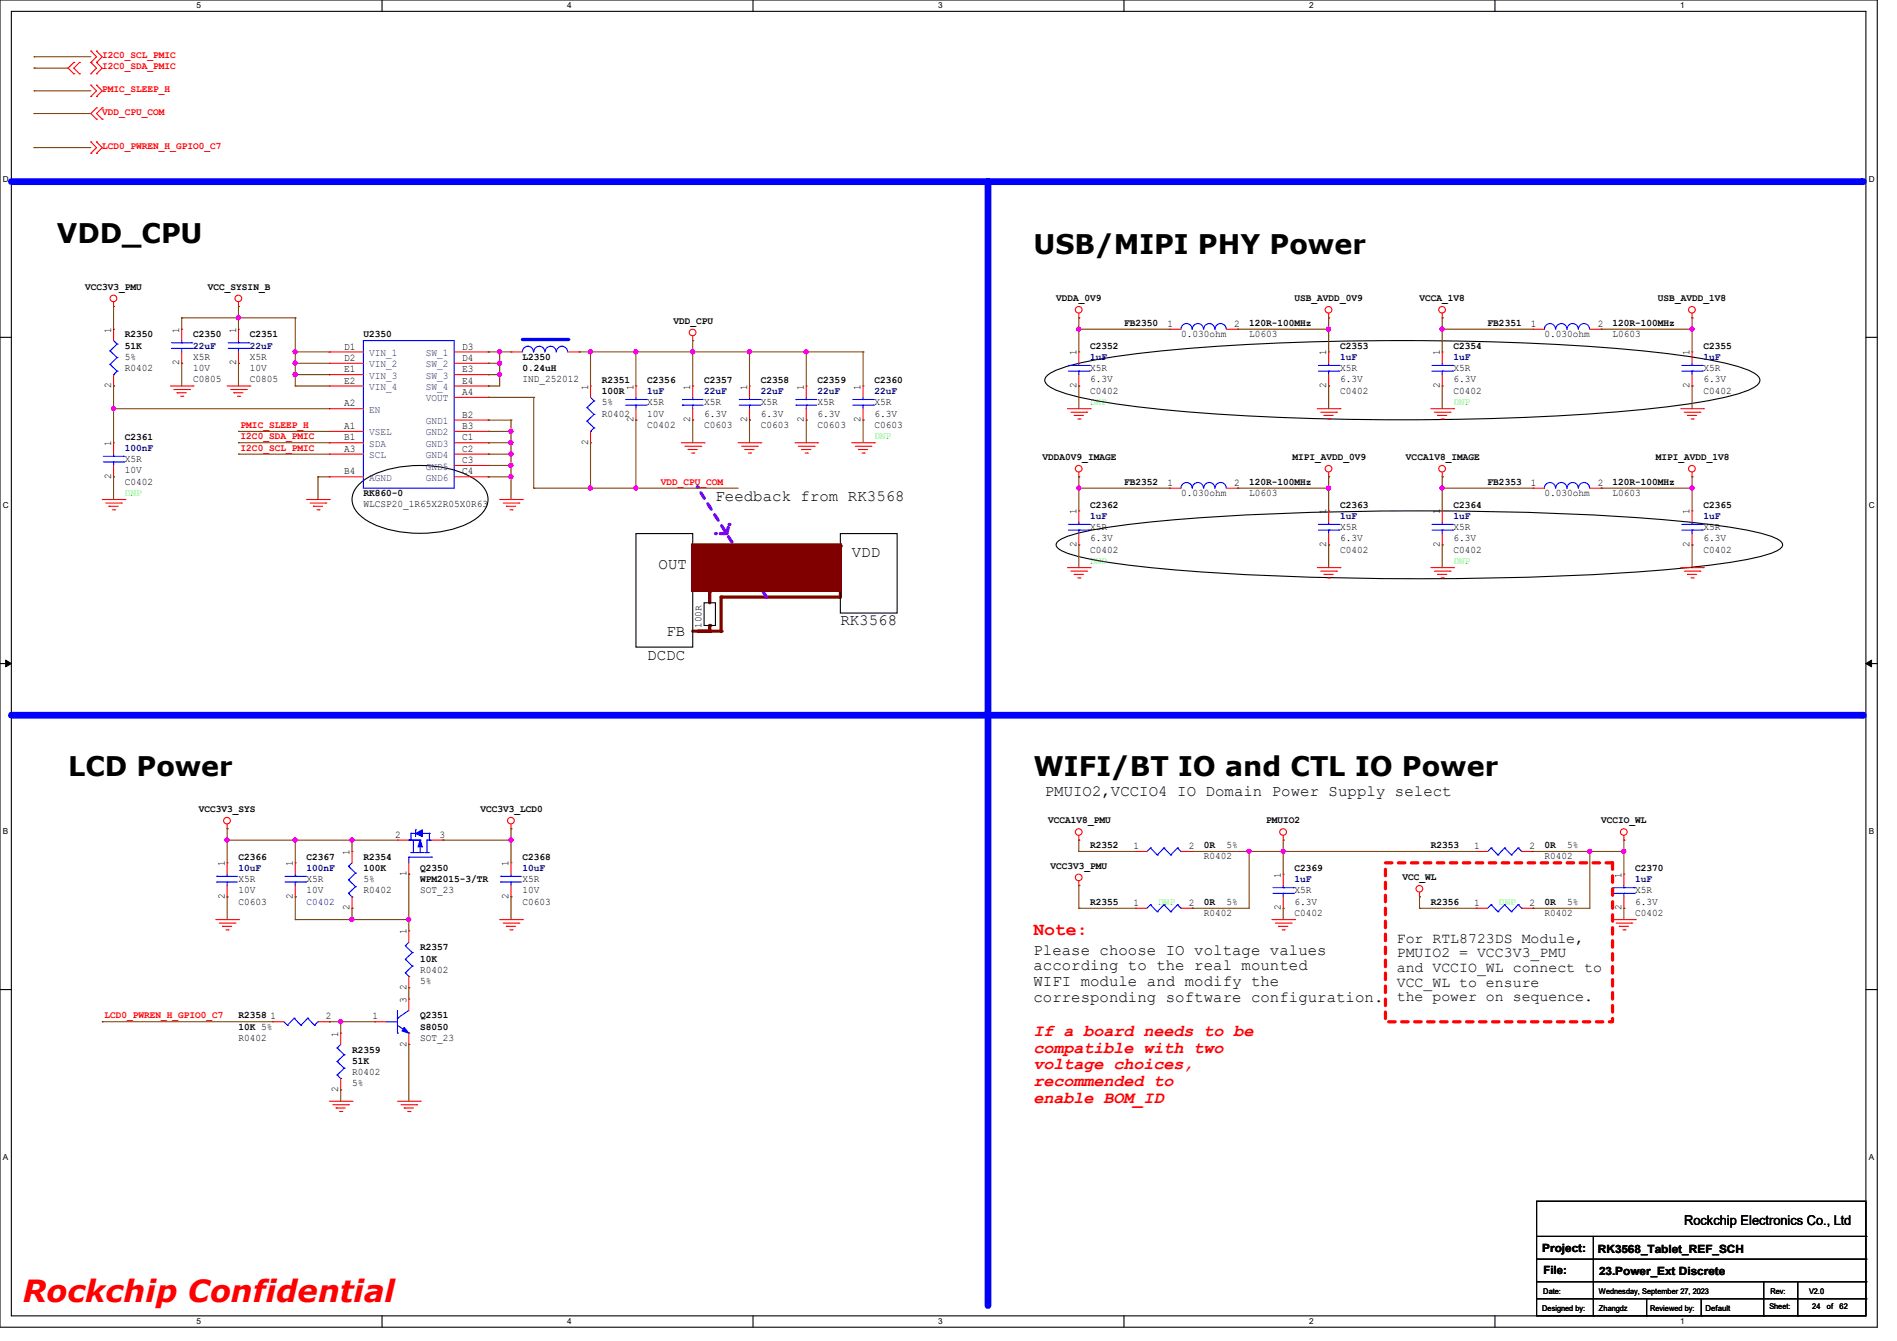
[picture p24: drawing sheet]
<svg xmlns="http://www.w3.org/2000/svg" width="297mm" height="210mm" viewBox="0 0 297 210" stroke-linecap="round" stroke-linejoin="round" font-family="sans-serif">
<defs><g id="words">
<text font-size="4.8" fill="#f00" x="3.6" y="204">Rockchip Confidential</text>
<g font-size="4.2">
<text x="8.9" y="38">VDD_CPU</text>
<text x="161.8" y="39.8">USB/MIPI PHY Power</text>
<text x="10.7" y="121.6">LCD Power</text>
<text x="161.8" y="121.6">WIFI/BT IO and CTL IO Power</text>
</g>
<text font-size="2.8" fill="#f00" x="161.8" y="146.4">Note:</text>
<g font-size="2.6" fill="#f00">
<text x="161.8" y="162.2">If a board needs to be</text>
<text x="161.8" y="164.8">compatible with two</text>
<text x="161.8" y="167.5">voltage choices,</text>
<text x="161.8" y="170.1">recommended to</text>
<text x="161.8" y="172.7">enable BOM_ID</text>
</g>
<g font-size="2.5">
<text x="112" y="78.4">Feedback from RK3568</text>
<text x="103.1" y="89.1">OUT</text>
<text x="133.3" y="87.3">VDD</text>
<text x="104.4" y="99.6">FB</text>
<text x="131.6" y="98">RK3568</text>
<text x="101.3" y="103.3">DCDC</text>
<text x="163.6" y="124.6">PMUIO2,VCCIO4 IO Domain Power Supply select</text>
<text x="161.8" y="149.5">Please choose IO voltage values</text>
<text x="161.8" y="152">according to the real mounted</text>
<text x="161.8" y="154.4">WIFI module and modify the</text>
<text x="161.8" y="156.9">corresponding software configuration.</text>
</g>
<g font-size="2.3">
<text x="218.7" y="147.7">For RTL8723DS Module,</text>
<text x="218.7" y="149.9">PMUIO2 = VCC3V3_PMU</text>
<text x="218.7" y="152.2">and VCCIO_WL connect to</text>
<text x="218.7" y="154.5">VCC_WL to ensure</text>
<text x="218.7" y="156.8">the power on sequence.</text>
</g>
<text font-size="2.1" x="263.7" y="191.9">Rockchip Electronics Co., Ltd</text>
<g font-size="1.8">
<text x="241.5" y="196">Project:</text>
<text x="250.2" y="196.2">RK3568_Tablet_REF_SCH</text>
<text x="241.6" y="199.6">File:</text>
<text x="250.4" y="199.7">23.Power_Ext Discrete</text>
</g>
<g font-size="1.6" fill="#f00">
<text x="16" y="10.9">I2C0_SDA_PMIC</text>
<text x="16" y="9.1">I2C0_SCL_PMIC</text>
<text x="16" y="14.4">PMIC_SLEEP_H</text>
<text x="16" y="18">VDD_CPU_COM</text>
<text x="16" y="23.3">LCD0_PWREN_H_GPIO0_C7</text>
<text x="37.7" y="67">PMIC_SLEEP_H</text>
<text x="37.7" y="70.6">I2C0_SCL_PMIC</text>
<text x="37.7" y="68.8">I2C0_SDA_PMIC</text>
<text x="103.5" y="75.9">VDD_CPU_COM</text>
<text x="16.3" y="159.5">LCD0_PWREN_H_GPIO0_C7</text>
</g>
<g font-size="1.6">
<text x="13.3" y="45.4">VCC3V3_PMU</text>
<text x="32.6" y="45.4">VCC_SYSIN_B</text>
<text x="165.4" y="47.2">VDDA_0V9</text>
<text x="202.7" y="47.2">USB_AVDD_0V9</text>
<text x="222.2" y="47.2">VCCA_1V8</text>
<text x="259.6" y="47.2">USB_AVDD_1V8</text>
<text x="17.4" y="52.1" transform="rotate(-90 17.4 52.1)">1</text>
<text x="19.6" y="52.8">R2350</text>
<text x="28.1" y="52.1" transform="rotate(-90 28.1 52.1)">1</text>
<text x="30.2" y="52.8">C2350</text>
<text x="37" y="52.1" transform="rotate(-90 37 52.1)">1</text>
<text x="39.1" y="52.8">C2351</text>
<text x="56.9" y="52.8">U2350</text>
<text x="105.5" y="50.7">VDD_CPU</text>
<text x="176" y="51.1">FB2350</text>
<text x="182.8" y="51.2">1</text>
<text x="184.9" y="52.8">0.030ohm</text>
<text x="193.3" y="51.2">2</text>
<text x="195.6" y="51.1">120R-100MHz</text>
<text x="195.6" y="52.8">L0603</text>
<text x="232.9" y="51.1">FB2351</text>
<text x="239.7" y="51.2">1</text>
<text x="241.8" y="52.8">0.030ohm</text>
<text x="250.1" y="51.2">2</text>
<text x="252.5" y="51.1">120R-100MHz</text>
<text x="252.5" y="52.8">L0603</text>
<text x="19.6" y="54.6">51K</text>
<text x="19.6" y="58.1">R0402</text>
<text x="19.6" y="56.3">5%</text>
<text x="28.1" y="57.2" transform="rotate(-90 28.1 57.2)">2</text>
<text x="30.2" y="59.9">C0805</text>
<text x="30.2" y="56.3">X5R</text>
<text x="30.2" y="58.1">10V</text>
<text x="37" y="57.2" transform="rotate(-90 37 57.2)">2</text>
<text x="39.1" y="59.9">C0805</text>
<text x="39.1" y="56.3">X5R</text>
<text x="39.1" y="58.1">10V</text>
<text x="53.9" y="54.7">D1</text>
<text x="53.9" y="56.5">D2</text>
<text x="53.9" y="58.3">E1</text>
<text x="72.3" y="54.7">D3</text>
<text x="72.3" y="56.5">D4</text>
<text x="72.3" y="58.3">E3</text>
<text x="81.8" y="56.4">L2350</text>
<text x="81.8" y="58.2">0.24uH</text>
<text x="81.8" y="59.9">IND_252012</text>
<text x="94.2" y="59.9">R2351</text>
<text x="101.3" y="59.9">C2356</text>
<text x="110.2" y="59.9">C2357</text>
<text x="119.1" y="59.9">C2358</text>
<text x="128" y="59.9">C2359</text>
<text x="136.9" y="59.9">C2360</text>
<text x="168.5" y="55.7" transform="rotate(-90 168.5 55.7)">1</text>
<text x="170.7" y="54.6">C2352</text>
<text x="170.7" y="58.1">X5R</text>
<text x="170.7" y="59.9">6.3V</text>
<text x="207.6" y="55.7" transform="rotate(-90 207.6 55.7)">1</text>
<text x="209.8" y="54.6">C2353</text>
<text x="209.8" y="58.1">X5R</text>
<text x="209.8" y="59.9">6.3V</text>
<text x="225.4" y="55.7" transform="rotate(-90 225.4 55.7)">1</text>
<text x="227.6" y="54.6">C2354</text>
<text x="227.6" y="58.1">X5R</text>
<text x="227.6" y="59.9">6.3V</text>
<text x="264.5" y="55.7" transform="rotate(-90 264.5 55.7)">1</text>
<text x="266.7" y="54.6">C2355</text>
<text x="266.7" y="58.1">X5R</text>
<text x="266.7" y="59.9">6.3V</text>
<text x="17.4" y="60.8" transform="rotate(-90 17.4 60.8)">2</text>
<text x="53.9" y="60.1">E2</text>
<text x="53.9" y="63.6">A2</text>
<text x="72.3" y="60.1">E4</text>
<text x="72.3" y="65.4">B2</text>
<text x="72.3" y="61.8">A4</text>
<text x="92.1" y="61" transform="rotate(-90 92.1 61)">1</text>
<text x="94.2" y="61.7">100R</text>
<text x="94.2" y="65.2">R0402</text>
<text x="94.2" y="63.5">5%</text>
<text x="99.2" y="61" transform="rotate(-90 99.2 61)">1</text>
<text x="101.3" y="63.5">X5R</text>
<text x="101.3" y="65.2">10V</text>
<text x="108.1" y="61" transform="rotate(-90 108.1 61)">1</text>
<text x="110.2" y="63.5">X5R</text>
<text x="110.2" y="65.2">6.3V</text>
<text x="117" y="61" transform="rotate(-90 117 61)">1</text>
<text x="119.1" y="63.5">X5R</text>
<text x="119.1" y="65.2">6.3V</text>
<text x="125.9" y="61" transform="rotate(-90 125.9 61)">1</text>
<text x="128" y="63.5">X5R</text>
<text x="128" y="65.2">6.3V</text>
<text x="134.7" y="61" transform="rotate(-90 134.7 61)">1</text>
<text x="136.9" y="63.5">X5R</text>
<text x="136.9" y="65.2">6.3V</text>
<text x="168.5" y="60.8" transform="rotate(-90 168.5 60.8)">2</text>
<text x="170.7" y="61.7">C0402</text>
<text x="207.6" y="60.8" transform="rotate(-90 207.6 60.8)">2</text>
<text x="209.8" y="61.7">C0402</text>
<text x="225.4" y="60.8" transform="rotate(-90 225.4 60.8)">2</text>
<text x="227.6" y="61.7">C0402</text>
<text x="264.5" y="60.8" transform="rotate(-90 264.5 60.8)">2</text>
<text x="266.7" y="61.7">C0402</text>
<text x="17.4" y="69.9" transform="rotate(-90 17.4 69.9)">1</text>
<text x="19.6" y="68.8">C2361</text>
<text x="53.9" y="67.2">A1</text>
<text x="53.9" y="69">B1</text>
<text x="53.9" y="70.7">A3</text>
<text x="72.3" y="67.2">B3</text>
<text x="72.3" y="69">C1</text>
<text x="72.3" y="70.7">C2</text>
<text x="92.1" y="69.7" transform="rotate(-90 92.1 69.7)">2</text>
<text x="99.2" y="66.1" transform="rotate(-90 99.2 66.1)">2</text>
<text x="101.3" y="67">C0402</text>
<text x="108.1" y="66.1" transform="rotate(-90 108.1 66.1)">2</text>
<text x="110.2" y="67">C0603</text>
<text x="117" y="66.1" transform="rotate(-90 117 66.1)">2</text>
<text x="119.1" y="67">C0603</text>
<text x="125.9" y="66.1" transform="rotate(-90 125.9 66.1)">2</text>
<text x="128" y="67">C0603</text>
<text x="134.7" y="66.1" transform="rotate(-90 134.7 66.1)">2</text>
<text x="136.9" y="67">C0603</text>
<text x="17.4" y="75" transform="rotate(-90 17.4 75)">2</text>
<text x="19.6" y="75.9">C0402</text>
<text x="19.6" y="72.3">X5R</text>
<text x="19.6" y="74.1">10V</text>
<text x="53.9" y="74.3">B4</text>
<text x="56.9" y="77.7">RK860-0</text>
<text x="72.3" y="72.5">C3</text>
<text x="72.3" y="74.3">C4</text>
<text x="163.2" y="72">VDDA0V9_IMAGE</text>
<text x="176" y="75.9">FB2352</text>
<text x="182.8" y="76.1">1</text>
<text x="184.9" y="77.7">0.030ohm</text>
<text x="193.3" y="76.1">2</text>
<text x="195.6" y="75.9">120R-100MHz</text>
<text x="195.6" y="77.7">L0603</text>
<text x="202.4" y="72">MIPI_AVDD_0V9</text>
<text x="220.1" y="72">VCCA1V8_IMAGE</text>
<text x="232.9" y="75.9">FB2353</text>
<text x="239.7" y="76.1">1</text>
<text x="241.8" y="77.7">0.030ohm</text>
<text x="250.1" y="76.1">2</text>
<text x="252.5" y="75.9">120R-100MHz</text>
<text x="252.5" y="77.7">L0603</text>
<text x="259.2" y="72">MIPI_AVDD_1V8</text>
<text x="56.9" y="79.5">WLCSP20_1R65X2R05X0R63</text>
<text x="168.5" y="80.6" transform="rotate(-90 168.5 80.6)">1</text>
<text x="170.7" y="79.5">C2362</text>
<text x="170.7" y="83">X5R</text>
<text x="207.6" y="80.6" transform="rotate(-90 207.6 80.6)">1</text>
<text x="209.8" y="79.5">C2363</text>
<text x="209.8" y="83">X5R</text>
<text x="225.4" y="80.6" transform="rotate(-90 225.4 80.6)">1</text>
<text x="227.6" y="79.5">C2364</text>
<text x="227.6" y="83">X5R</text>
<text x="264.5" y="80.6" transform="rotate(-90 264.5 80.6)">1</text>
<text x="266.7" y="79.5">C2365</text>
<text x="266.7" y="83">X5R</text>
<text x="168.5" y="85.7" transform="rotate(-90 168.5 85.7)">2</text>
<text x="170.7" y="86.6">C0402</text>
<text x="170.7" y="84.8">6.3V</text>
<text x="207.6" y="85.7" transform="rotate(-90 207.6 85.7)">2</text>
<text x="209.8" y="86.6">C0402</text>
<text x="209.8" y="84.8">6.3V</text>
<text x="225.4" y="85.7" transform="rotate(-90 225.4 85.7)">2</text>
<text x="227.6" y="86.6">C0402</text>
<text x="227.6" y="84.8">6.3V</text>
<text x="264.5" y="85.7" transform="rotate(-90 264.5 85.7)">2</text>
<text x="266.7" y="86.6">C0402</text>
<text x="266.7" y="84.8">6.3V</text>
<text x="109.8" y="98.3" transform="rotate(-90 109.8 98.3)">100R</text>
<text x="31.1" y="127.2">VCC3V3_SYS</text>
<text x="61.9" y="131.2">2</text>
<text x="68.8" y="131.2">3</text>
<text x="75.2" y="127.2">VCC3V3_LCD0</text>
<text x="164.1" y="128.9">VCCA1V8_PMU</text>
<text x="198.2" y="128.9">PMUIO2</text>
<text x="250.7" y="128.9">VCCIO_WL</text>
<text x="35.2" y="135.7" transform="rotate(-90 35.2 135.7)">1</text>
<text x="37.3" y="134.6">C2366</text>
<text x="45.8" y="135.7" transform="rotate(-90 45.8 135.7)">1</text>
<text x="48" y="134.6">C2367</text>
<text x="54.7" y="133.9" transform="rotate(-90 54.7 133.9)">1</text>
<text x="56.9" y="134.6">R2354</text>
<text x="56.9" y="136.4">100K</text>
<text x="63.6" y="137.2" transform="rotate(-90 63.6 137.2)">1</text>
<text x="65.8" y="136.4">Q2350</text>
<text x="79.6" y="135.7" transform="rotate(-90 79.6 135.7)">1</text>
<text x="81.8" y="134.6">C2368</text>
<text x="164.5" y="136.1">VCC3V3_PMU</text>
<text x="170.7" y="132.8">R2352</text>
<text x="177.5" y="133">1</text>
<text x="186.1" y="133">2</text>
<text x="188.5" y="132.8">0R</text>
<text x="188.5" y="134.6">R0402</text>
<text x="192" y="132.8">5%</text>
<text x="200.5" y="137.5" transform="rotate(-90 200.5 137.5)">1</text>
<text x="202.7" y="136.4">C2369</text>
<text x="219.6" y="137.8">VCC_WL</text>
<text x="224" y="132.8">R2353</text>
<text x="230.8" y="133">1</text>
<text x="239.5" y="133">2</text>
<text x="241.8" y="132.8">0R</text>
<text x="241.8" y="134.6">R0402</text>
<text x="245.4" y="132.8">5%</text>
<text x="253.9" y="137.5" transform="rotate(-90 253.9 137.5)">1</text>
<text x="256" y="136.4">C2370</text>
<text x="35.2" y="140.8" transform="rotate(-90 35.2 140.8)">2</text>
<text x="37.3" y="141.7">C0603</text>
<text x="37.3" y="138.1">X5R</text>
<text x="37.3" y="139.9">10V</text>
<text x="45.8" y="140.8" transform="rotate(-90 45.8 140.8)">2</text>
<text x="48" y="138.1">X5R</text>
<text x="48" y="139.9">10V</text>
<text x="54.7" y="142.6" transform="rotate(-90 54.7 142.6)">2</text>
<text x="56.9" y="139.9">R0402</text>
<text x="56.9" y="138.1">5%</text>
<text x="65.8" y="138.2">WPM2015-3/TR</text>
<text x="65.8" y="139.9">SOT_23</text>
<text x="79.6" y="140.8" transform="rotate(-90 79.6 140.8)">2</text>
<text x="81.8" y="141.7">C0603</text>
<text x="81.8" y="138.1">X5R</text>
<text x="81.8" y="139.9">10V</text>
<text x="170.7" y="141.7">R2355</text>
<text x="177.5" y="141.9">1</text>
<text x="186.1" y="141.9">2</text>
<text x="188.5" y="141.7">0R</text>
<text x="188.5" y="143.5">R0402</text>
<text x="192" y="141.7">5%</text>
<text x="200.5" y="142.6" transform="rotate(-90 200.5 142.6)">2</text>
<text x="202.7" y="143.5">C0402</text>
<text x="202.7" y="139.9">X5R</text>
<text x="202.7" y="141.7">6.3V</text>
<text x="224" y="141.7">R2356</text>
<text x="230.8" y="141.9">1</text>
<text x="239.5" y="141.9">2</text>
<text x="241.8" y="141.7">0R</text>
<text x="241.8" y="143.5">R0402</text>
<text x="245.4" y="141.7">5%</text>
<text x="253.9" y="142.6" transform="rotate(-90 253.9 142.6)">2</text>
<text x="256" y="143.5">C0402</text>
<text x="256" y="139.9">X5R</text>
<text x="256" y="141.7">6.3V</text>
<text x="63.6" y="146.3" transform="rotate(-90 63.6 146.3)">1</text>
<text x="65.8" y="148.8">R2357</text>
<text x="63.6" y="155" transform="rotate(-90 63.6 155)">2</text>
<text x="65.8" y="150.6">10K</text>
<text x="65.8" y="152.4">R0402</text>
<text x="65.8" y="154.1">5%</text>
<text x="37.3" y="159.5">R2358</text>
<text x="37.3" y="161.3">10K 5%</text>
<text x="42.3" y="159.6">1</text>
<text x="51" y="159.6">2</text>
<text x="58.3" y="159.6">1</text>
<text x="63.6" y="157" transform="rotate(-90 63.6 157)">3</text>
<text x="65.8" y="159.5">Q2351</text>
<text x="65.8" y="161.3">S8050</text>
<text x="37.3" y="163">R0402</text>
<text x="53" y="162.3" transform="rotate(-90 53 162.3)">1</text>
<text x="55.1" y="164.8">R2359</text>
<text x="55.1" y="166.6">51K</text>
<text x="63.6" y="163.9" transform="rotate(-90 63.6 163.9)">2</text>
<text x="65.8" y="163">SOT_23</text>
<text x="53" y="171" transform="rotate(-90 53 171)">2</text>
<text x="55.1" y="168.4">R0402</text>
<text x="55.1" y="170.1">5%</text>
</g>
<g font-size="1.6" fill="#000080">
<text x="30.2" y="54.6">22uF</text>
<text x="39.1" y="54.6">22uF</text>
<text x="170.7" y="56.4">1uF</text>
<text x="209.8" y="56.4">1uF</text>
<text x="227.6" y="56.4">1uF</text>
<text x="266.7" y="56.4">1uF</text>
<text x="101.3" y="61.7">1uF</text>
<text x="110.2" y="61.7">22uF</text>
<text x="119.1" y="61.7">22uF</text>
<text x="128" y="61.7">22uF</text>
<text x="136.9" y="61.7">22uF</text>
<text x="19.6" y="70.6">100nF</text>
<text x="170.7" y="81.3">1uF</text>
<text x="209.8" y="81.3">1uF</text>
<text x="227.6" y="81.3">1uF</text>
<text x="266.7" y="81.3">1uF</text>
<text x="37.3" y="136.4">10uF</text>
<text x="48" y="136.4">100nF</text>
<text x="81.8" y="136.4">10uF</text>
<text x="48" y="141.7">C0402</text>
<text x="202.7" y="138.2">1uF</text>
<text x="256" y="138.2">1uF</text>
</g>
<g font-size="1.6" fill="#004080">
<text x="57.8" y="55.8">VIN_1</text>
<text x="57.8" y="57.5">VIN_2</text>
<text x="57.8" y="59.3">VIN_3</text>
<text x="66.7" y="55.8">SW_1</text>
<text x="66.7" y="57.5">SW_2</text>
<text x="66.7" y="59.3">SW_3</text>
<text x="57.8" y="61.1">VIN_4</text>
<text x="57.8" y="64.6">EN</text>
<text x="66.7" y="61.1">SW_4</text>
<text x="66.7" y="62.9">VOUT</text>
<text x="57.8" y="68.2">VSEL</text>
<text x="57.8" y="70">SDA</text>
<text x="57.8" y="71.8">SCL</text>
<text x="66.7" y="66.4">GND1</text>
<text x="66.7" y="68.2">GND2</text>
<text x="66.7" y="70">GND3</text>
<text x="66.7" y="71.8">GND4</text>
<text x="57.8" y="75.3">AGND</text>
<text x="66.7" y="73.5">GND5</text>
<text x="66.7" y="75.3">GND6</text>
</g>
<g font-size="1.6" fill="#0f0">
<text x="170.7" y="63.5">DNP</text>
<text x="227.6" y="63.5">DNP</text>
<text x="136.9" y="68.8">DNP</text>
<text x="19.6" y="77.7">DNP</text>
<text x="170.7" y="88.3">DNP</text>
<text x="227.6" y="88.3">DNP</text>
<text x="181.4" y="141.7">DNP</text>
<text x="234.7" y="141.7">DNP</text>
</g>
<g font-size="1.3">
<text x="30.8" y="1.3">5</text>
<text x="88.8" y="1.3">4</text>
<text x="146.9" y="1.3">3</text>
<text x="205" y="1.3">2</text>
<text x="263.1" y="1.3">1</text>
<text x=".5" y="28.4">D</text>
<text x="292.6" y="28.4">D</text>
<text x=".5" y="79.5">C</text>
<text x="292.6" y="79.5">C</text>
<text x=".5" y="130.6">B</text>
<text x="292.6" y="130.6">B</text>
<text x=".5" y="181.7">A</text>
<text x="292.6" y="181.7">A</text>
<text x="30.8" y="207.4">5</text>
<text x="88.8" y="207.4">4</text>
<text x="146.9" y="207.4">3</text>
<text x="205" y="207.4">2</text>
<text x="263.1" y="207.4">1</text>
</g>
<g font-size="1.2">
<text x="241.6" y="202.6">Date:</text>
<text x="250.4" y="202.6">Wednesday, September 27, 2023</text>
<text x="277.2" y="202.6">Rev:</text>
<text x="283.2" y="202.6">V2.0</text>
<text x="241.5" y="205.3">Designed by:</text>
<text x="250.4" y="205.3">Zhangdz</text>
<text x="258.4" y="205.3">Reviewed by:</text>
<text x="267" y="205.3">Default</text>
<text x="277" y="205.1">Sheet:</text>
<text x="283.8" y="205.1">24</text>
<text x="286" y="205.1">of</text>
<text x="288" y="205.1">62</text>
</g>
</g></defs>
<path d="M0 0h293.9v207.9h-293.9zM1.8 1.8h290.3v204.3h-290.3z" fill="none" stroke="#000" stroke-width=".17"/>
<g fill="#fff">
<path d="M30.8 .2h.7v1.4h-.7z"/>
<path d="M30.8 206.2h.7v1.4h-.7z"/>
</g>
<path d="M59.8 0v1.8M59.8 206.1v1.8" fill="none" stroke="#000" stroke-width=".17"/>
<g fill="#fff">
<path d="M88.8 .2h.7v1.4h-.7z"/>
<path d="M88.8 206.2h.7v1.4h-.7z"/>
</g>
<path d="M117.9 0v1.8M117.9 206.1v1.8" fill="none" stroke="#000" stroke-width=".17"/>
<g fill="#fff">
<path d="M146.9 .2h.7v1.4h-.7z"/>
<path d="M146.9 206.2h.7v1.4h-.7z"/>
</g>
<path d="M176 0v1.8M176 206.1v1.8" fill="none" stroke="#000" stroke-width=".17"/>
<g fill="#fff">
<path d="M205 .2h.7v1.4h-.7z"/>
<path d="M205 206.2h.7v1.4h-.7z"/>
</g>
<path d="M234.1 0v1.8M234.1 206.1v1.8" fill="none" stroke="#000" stroke-width=".17"/>
<g fill="#fff">
<path d="M263.1 .2h.6v1.4h-.6z"/>
<path d="M263.1 206.2h.6v1.4h-.6z"/>
<path d="M.5 27.3h.9v1.4h-.9z"/>
<path d="M292.6 27.3h.9v1.4h-.9z"/>
<path d="M.5 78.4h.9v1.4h-.9z"/>
<path d="M292.6 78.4h.9v1.4h-.9z"/>
</g>
<path d="M0 52.8h1.8M292.1 52.8h1.8" fill="none" stroke="#000" stroke-width=".17"/>
<g fill="#fff">
<path d="M.5 129.5h.8v1.4h-.8z"/>
<path d="M292.6 129.5h.8v1.4h-.8z"/>
</g>
<path d="M0 103.9h1.8M292.1 103.9h1.8" fill="none" stroke="#000" stroke-width=".17"/>
<path d="M.9 103.4l.9 .5-.9 .5zM292.1 103.9l.9-.5v1z" fill="#000" stroke="#000" stroke-width=".16"/>
<g fill="#fff">
<path d="M.5 180.5h.8v1.4h-.8z"/>
<path d="M292.6 180.5h.8v1.4h-.8z"/>
</g>
<path d="M0 155h1.8M292.1 155h1.8" fill="none" stroke="#000" stroke-width=".17"/>
<path d="M131.6 85.5v8" fill="none" stroke="#800000" stroke-width=".51"/>
<circle cx="131.6" cy="85.5" r=".25" fill="#800000"/>
<path d="M112.9 93.5h18.7" fill="none" stroke="#800000" stroke-width=".51"/>
<circle cx="112.9" cy="93.5" r=".25" fill="#800000"/>
<path d="M111.1 98v.8" fill="none" stroke="#800000" stroke-width=".51"/>
<circle cx="111.1" cy="98" r=".25" fill="#800000"/>
<path d="M111.1 92.6v1.8" fill="none" stroke="#800000" stroke-width=".51"/>
<circle cx="111.1" cy="92.6" r=".25" fill="#800000"/>
<path d="M110.2 94.4h1.8v3.6h-1.8z" fill="none" stroke="#000" stroke-width=".17"/>
<path d="M112.9 93.5v5.3" fill="none" stroke="#800000" stroke-width=".51"/>
<circle cx="112.9" cy="98.8" r=".25" fill="#800000"/>
<path d="M108.5 98.8h2.6" fill="none" stroke="#800000" stroke-width=".51"/>
<circle cx="111.1" cy="98.8" r=".25" fill="#800000"/>
<path d="M109.3 98.8h3.6" fill="none" stroke="#800000" stroke-width=".51"/>
<circle cx="109.3" cy="98.8" r=".25" fill="#800000"/>
<path d="M120 93.5l-10.8-17.2" fill="none" stroke="#8000ff" stroke-width=".51" stroke-dasharray="1 1"/>
<circle cx="109.2" cy="76.3" r=".25" fill="#8000ff" stroke-dasharray="1 1"/>
<path d="M113.8 83.6l.3-1.5" fill="none" stroke="#8000ff" stroke-width=".51" stroke-dasharray="1 1"/>
<circle cx="114.1" cy="82.1" r=".25" fill="#8000ff" stroke-dasharray="1 1"/>
<path d="M113.8 83.6h-1.8" fill="none" stroke="#8000ff" stroke-width=".51" stroke-dasharray="1 1"/>
<circle cx="112" cy="83.6" r=".25" fill="#8000ff" stroke-dasharray="1 1"/>
<path d="M99.6 83.6h8.9v17.7h-8.9zM131.6 83.6h8.9v12.4h-8.9z" fill="none" stroke="#000" stroke-width=".17"/>
<path d="M108.5 85.3h23.1v7.2h-23.1z" fill-rule="evenodd" fill="#800000" stroke="#800000" stroke-width=".51"/>
<path d="M216.9 135.1h35.6v24.9h-35.6z" fill="none" stroke="#f00" stroke-width=".51" stroke-dasharray="1 1"/>
<path d="M1.8 28.4h289.8" fill="none" stroke="#00f" stroke-width="1.1"/>
<circle cx="291.6" cy="28.4" r=".53" fill="#00f"/>
<path d="M154.7 28.4v176.1" fill="none" stroke="#00f" stroke-width="1.1"/>
<circle cx="154.7" cy="28.4" r=".53" fill="#00f"/>
<path d="M1.8 112h289.8" fill="none" stroke="#00f" stroke-width="1.1"/>
<circle cx="291.6" cy="112" r=".53" fill="#00f"/>
<g fill="none" stroke="#000" stroke-width=".17">
<path d="M164.1 58.7a19 19 0 0 1 7.1-2.3 240.3 240.3 0 0 1 33.5-2.8 422.8 422.8 0 0 1 54.5 1.6 64.3 64.3 0 0 1 14.3 2.7l1.5 .8 .4 .4 .1 .4-.1 .5a5.7 5.7 0 0 1-2.9 1.6 87.5 87.5 0 0 1-16 2.6 443.1 443.1 0 0 1-73.9 0 87.5 87.5 0 0 1-15.9-2.6 5.7 5.7 0 0 1-3-1.6l-.1-.5 .1-.4zM56 76.1a10.3 10.3 0 0 1 5.6-2.8 18.2 18.2 0 0 1 12.6 1.7 3.7 3.7 0 0 1 2.1 3.9 6.1 6.1 0 0 1-4 3.5 19.3 19.3 0 0 1-14.1-.4 5.6 5.6 0 0 1-3-3.1 3 3 0 0 1 .8-2.8zM165.5 85a6.1 6.1 0 0 1 3-1.4 132.9 132.9 0 0 1 21.9-2.7 533.1 533.1 0 0 1 72 .7 76.1 76.1 0 0 1 14.7 2.3l1.5 .7 .4 .4 .1 .3-.1 .4a6.1 6.1 0 0 1-3 1.4 132.9 132.9 0 0 1-22 2.6 533.1 533.1 0 0 1-72-.6 76.1 76.1 0 0 1-14.6-2.4l-1.5-.7-.4-.3-.1-.4zM240.6 188.1h51.5v18h-51.5zM240.6 193.6h51.5M240.6 197.2h51.5M249.5 193.6v12.5M292.1 193.6h.1M292.1 197.2h.1M240.6 200.7h51.5M240.6 203.4h51.5M249.5 206.1h.1"/>
<path d="M257.8 206.1h.1M257.8 203.4v2.7M266.4 206.1h.1M266.4 203.4v2.7M276.1 206.1h.1M276.1 200.7v5.4M281.5 206.1h.1M281.5 200.7v5.4M292.1 200.7h.1M292.1 203.4h.1"/>
</g>
<g fill="none" stroke="#f00" stroke-width=".17">
<path d="M11.6 11.6h.1M11.6 9.8h.1M11.6 9.8l-.9 .9 .9 .9M12.4 9.8h.1M12.4 11.6h.1M12.4 9.8l-.8 .9 .8 .9M14.2 13.3h.1M14.2 15.1h.1M14.2 9.8h.1M14.2 11.6h.1M14.2 8h.1M14.2 13.3l.9 .9-.9 .9"/>
<path d="M14.2 9.8l.9 .9-.9 .9M14.2 8l.9 .9-.9 .9M15.1 13.3h.1M15.1 15.1h.1M15.1 9.8h.1M15.1 11.6h.1M15.1 8h.1M15.1 16.9h.1M15.1 18.7h.1M15.1 13.3l.9 .9-.9 .9M15.1 9.8l.9 .9-.9 .9M15.1 8l.9 .9-.9 .9"/>
<path d="M15.1 16.9l-.9 .9 .9 .9M16 18.7h.1M16 16.9h.1M16 16.9l-.9 .9 .9 .9M14.2 24h.1M14.2 22.2h.1M14.2 22.2l.9 .9-.9 .9M15.1 24h.1M15.1 22.2h.1M15.1 22.2l.9 .9-.9 .9M17.8 48h.1M17.8 47.3v.7"/>
<path d="M37.3 48h.1M37.3 51.6h.1M37.3 56.9h.1M37.3 47.3v.7M37.3 51.6v1.7M37.3 55.1v1.8M51.6 55.1h.1M51.6 56.9h.1M51.6 58.7h.1M51.6 55.1h5.3M51.6 56.9h5.3M51.6 58.7h5.3"/>
<path d="M71.1 55.1h5.4M71.1 56.9h5.4M71.1 58.7h5.4M76.5 55.1h.1M76.5 56.9h.1M76.5 58.7h.1M108.5 53.3h.1M108.5 52.6v.7M168.9 49.8h.1M168.9 55.1h.1M168.9 49.1v.7M168.9 55.1v1.8"/>
<path d="M168.9 58.7v1.8M208 49.8h.1M208 55.1h.1M208 49.1v.7M208 55.1v1.8M208 58.7v1.8M225.8 49.8h.1M225.8 55.1h.1M225.8 49.1v.7M225.8 55.1v1.8M225.8 58.7v1.8M240 51.6h.1"/>
<path d="M240 51.6h1.8M248.9 51.6h1.8M250.7 51.6h.1M264.9 49.8h.1M264.9 55.1h.1M264.9 49.1v.7M264.9 55.1v1.8M264.9 58.7v1.8M16 78.2h3.6M16.6 78.8h2.4M17.1 79.3h.1M17.1 79.3h1.4"/>
<path d="M17.6 79.8h.3M17.8 69.3h.1M17.8 74.7h.1M17.8 69.3v1.8M17.8 72.9v1.8M17.9 79.8h.1M19 78.8h.1M19.6 78.2h.1M26.7 60.5h3.5M27.2 61h2.5M27.7 61.5h.1M27.7 61.5h1.5"/>
<path d="M28.3 62.1h.3M28.6 62.1h.1M29.7 61h.1M30.2 60.5h.1M35.6 60.5h3.5M36.1 61h2.5M36.6 61.5h.1M36.6 61.5h1.5M37.2 62.1h.3M37.5 62.1h.1M38.6 61h.1M39.1 60.5h.1"/>
<path d="M48 78.2h3.6M48.6 78.8h2.4M49.1 79.3h.1M49.1 79.3h1.4M49.6 79.8h.4M50 79.8h.1M51 78.8h.1M51.6 78.2h.1M51.6 60.5h.1M51.6 67.6h.1M51.6 64h.1M51.6 69.3h.1"/>
<path d="M51.6 74.7h.1M51.6 71.1h.1M51.6 60.5h5.3M51.6 69.3h5.3M51.6 64h5.3M51.6 67.6h5.3M51.6 71.1h5.3M51.6 74.7h5.3M71.1 60.5h5.4M71.1 69.3h5.4M71.1 65.8h5.4M71.1 67.6h5.4"/>
<path d="M71.1 71.1h5.4M71.1 72.9h5.4M71.1 74.7h5.4M71.1 62.2h5.4M76.5 60.5h.1M76.5 65.8h.1M76.5 67.6h.1M76.5 69.3h.1M76.5 71.1h.1M76.5 72.9h.1M76.5 74.7h.1M76.5 62.2h.1"/>
<path d="M78.2 78.2h3.6M78.8 78.8h2.4M79.3 79.3h.1M79.3 79.3h1.4M79.8 79.8h.4M80.2 79.8h.1M81.2 78.8h.1M81.8 78.2h.1M92.5 60.5h.1M92.5 69.3h.1M92.5 60.5v1.7M92.5 67.6v1.7"/>
<path d="M99.6 60.5h.1M99.6 65.8h.1M99.6 60.5v1.7M99.6 64v1.8M106.7 69.3h3.5M107.2 69.9h2.5M107.7 70.4h.1M107.7 70.4h1.5M108.3 71h.3M108.5 60.5h.1M108.5 65.8h.1M108.5 60.5v1.7"/>
<path d="M108.5 64v1.8M108.6 71h.1M109.7 69.9h.1M110.2 69.3h.1M115.6 69.3h3.5M116.1 69.9h2.5M116.6 70.4h.1M116.6 70.4h1.5M117.2 71h.3M117.3 60.5h.1M117.3 65.8h.1M117.3 60.5v1.7"/>
<path d="M117.3 64v1.8M117.5 71h.1M118.6 69.9h.1M119.1 69.3h.1M124.5 69.3h3.5M125 69.9h2.5M125.5 70.4h.1M125.5 70.4h1.5M126.1 71h.3M126.2 60.5h.1M126.2 65.8h.1M126.2 60.5v1.7"/>
<path d="M126.2 64v1.8M126.4 71h.1M127.5 69.9h.1M128 69.3h.1M133.3 69.3h3.6M133.9 69.9h2.5M134.4 70.4h.1M134.4 70.4h1.4M135 71h.3M135.3 71h.1M136.4 69.9h.1M136.9 69.3h.1"/>
<path d="M167.1 64h3.6M167.7 64.6h2.4M168.2 65.1h.1M168.2 65.1h1.4M168.7 65.6h.4M168.9 74.7h.1M168.9 60.5h.1M168.9 74v.7M169.1 65.6h.1M170.1 64.6h.1M170.7 64h.1M183.1 76.5h.1"/>
<path d="M183.1 76.5h1.8M192 76.5h1.8M193.8 76.5h.1M206.2 64h3.6M206.8 64.6h2.5M207.3 65.1h.1M207.3 65.1h1.4M207.9 65.6h.3M208 74.7h.1M208 60.5h.1M208 74v.7M208.2 65.6h.1"/>
<path d="M209.3 64.6h.1M209.8 64h.1M224 64h3.6M224.6 64.6h2.4M225.1 65.1h.1M225.1 65.1h1.4M225.6 65.6h.4M225.8 74.7h.1M225.8 60.5h.1M225.8 74v.7M226 65.6h.1M227 64.6h.1"/>
<path d="M227.6 64h.1M240 76.5h.1M240 76.5h1.8M248.9 76.5h1.8M250.7 76.5h.1M263.1 64h3.6M263.7 64.6h2.4M264.2 65.1h.1M264.2 65.1h1.4M264.8 65.6h.3M264.9 74.7h.1M264.9 60.5h.1"/>
<path d="M264.9 74v.7M265.1 65.6h.1M266.1 64.6h.1M266.7 64h.1M167.1 88.9h3.6M167.7 89.5h2.4M168.2 90h.1M168.2 90h1.4M168.7 90.5h.4M169.1 90.5h.1M170.1 89.5h.1M170.7 88.9h.1"/>
<path d="M206.2 88.9h3.6M206.8 89.5h2.5M207.3 90h.1M207.3 90h1.4M207.9 90.5h.3M208.2 90.5h.1M209.3 89.5h.1M209.8 88.9h.1M224 88.9h3.6M224.6 89.5h2.4M225.1 90h.1M225.1 90h1.4"/>
<path d="M225.6 90.5h.4M225.8 80h.1M225.8 85.3h.1M225.8 80v1.8M225.8 83.6v1.7M226 90.5h.1M227 89.5h.1M227.6 88.9h.1M263.1 88.9h3.6M263.7 89.5h2.4M264.2 90h.1M264.2 90h1.4"/>
<path d="M264.8 90.5h.3M265.1 90.5h.1M266.1 89.5h.1M266.7 88.9h.1M35.6 129.8h.1M35.6 129.1v.7M46.2 135.1h.1M46.2 135.1v1.8M46.2 138.7v1.8M62.2 131.6h.1M62.2 131.6h1.8M64 136.9h.1"/>
<path d="M64 135.1v1.8M67.6 131.6h1.7M69.3 131.6h.1M80 129.8h.1M80 135.1h.1M80 129.1v.7M80 135.1v1.8M80 138.7v1.8M168.9 131.6h.1M168.9 138.7h.1M168.9 130.9v.7M168.9 138v.7"/>
<path d="M200.9 131.6h.1M200.9 136.9h.1M200.9 130.9v.7M200.9 136.9v1.8M222.2 139.7v.8M231.1 133.3h.1M231.1 133.3h1.8M238.3 133.3h1.7M240 133.3h.1M254.3 131.6h.1M254.3 136.9h.1M254.3 130.9v.7"/>
<path d="M254.3 136.9v1.8M33.8 144h3.5M34.3 144.6h2.5M34.8 145.1h.1M34.8 145.1h1.5M35.4 145.6h.3M35.7 145.6h.1M36.8 144.6h.1M37.3 144h.1M46.2 140.5h.1M64 156.5h.1M64 156.5v1.7"/>
<path d="M78.2 144h3.6M78.8 144.6h2.4M79.3 145.1h.1M79.3 145.1h1.4M79.8 145.6h.4M80 140.5h.1M80.2 145.6h.1M81.2 144.6h.1M81.8 144h.1M177.8 142.2h.1M177.8 142.2h1.8M184.9 142.2h1.8"/>
<path d="M186.7 142.2h.1M199.1 144h3.6M199.7 144.6h2.4M200.2 145.1h.1M200.2 145.1h1.4M200.7 145.6h.4M200.9 142.2h.1M200.9 140.5v1.7M201.1 145.6h.1M202.1 144.6h.1M202.7 144h.1M222.2 140.5h.1"/>
<path d="M231.1 142.2h.1M231.1 142.2h1.8M238.3 142.2h1.7M240 142.2h.1M252.5 144h3.5M253 144.6h2.5M253.5 145.1h.1M253.5 145.1h1.5M254.1 145.6h.3M254.3 142.2h.1M254.3 140.5v1.7M254.4 145.6h.1"/>
<path d="M255.5 144.6h.1M256 144h.1M42.7 160h.1M42.7 160h1.7M49.8 160h1.8M51.6 160h.1M51.6 172.5h3.5M52.1 173h2.5M52.6 173.5h.1M52.6 173.5h1.5M53.2 174.1h.3M53.5 174.1h.1"/>
<path d="M54.6 173h.1M55.1 172.5h.1M58.7 160h.1M58.7 160h1.8M62.2 172.5h3.6M62.8 173h2.4M63.3 173.5h.1M63.3 173.5h1.4M63.8 174.1h.4M64 163.6h.1M64 161.8v1.8M64.2 174.1h.1"/>
<path d="M65.2 173h.1M65.8 172.5h.1"/>
<circle cx="17.8" cy="46.7" r=".52"/>
<circle cx="37.3" cy="46.7" r=".52"/>
<circle cx="108.4" cy="52.1" r=".52"/>
<circle cx="168.9" cy="48.5" r=".52"/>
<circle cx="208" cy="48.5" r=".52"/>
<circle cx="225.8" cy="48.5" r=".52"/>
<circle cx="264.9" cy="48.5" r=".52"/>
<circle cx="168.9" cy="73.4" r=".52"/>
<circle cx="208" cy="73.4" r=".52"/>
<circle cx="225.8" cy="73.4" r=".52"/>
<circle cx="264.9" cy="73.4" r=".52"/>
<circle cx="35.5" cy="128.5" r=".52"/>
<circle cx="80" cy="128.5" r=".52"/>
<circle cx="168.9" cy="137.4" r=".52"/>
<circle cx="168.9" cy="130.3" r=".52"/>
<circle cx="200.9" cy="130.3" r=".52"/>
<circle cx="222.2" cy="139.2" r=".52"/>
<circle cx="254.2" cy="130.3" r=".52"/>
</g>
<g fill="none" stroke="#00f" stroke-width=".17">
<path d="M35.7 54.6h3.2M35.7 53.7h3.2M37.3 53.7h.1M37.3 54.6h.1M37.3 53.3v.4M37.3 54.6v.5M38.9 54.6h.1M38.9 53.7h.1M56.9 53.3h14.2v23.2h-14.2zM81.8 55.1a.87 .87 0 0 1 .9-.9 .87 .87 0 0 1 .8 .9M83.6 55.1a.87 .87 0 0 1 .8-.9 .87 .87 0 0 1 .9 .9M85.3 55.1a.87 .87 0 0 1 .9-.9 .87 .87 0 0 1 .9 .9"/>
<path d="M87.1 55.1a.87 .87 0 0 1 .9-.9 .87 .87 0 0 1 .9 .9M167.3 58.1h3.2M167.3 57.2h3.2M168.9 57.2h.1M168.9 58.1h.1M168.9 56.9v.3M168.9 58.1v.6M170.5 58.1h.1M170.5 57.2h.1M206.4 58.1h3.2M206.4 57.2h3.2M208 57.2h.1"/>
<path d="M208 58.1h.1M208 56.9v.3M208 58.1v.6M209.6 58.1h.1M209.6 57.2h.1M224.2 58.1h3.2M224.2 57.2h3.2M225.8 57.2h.1M225.8 58.1h.1M225.8 56.9v.3M225.8 58.1v.6M227.4 58.1h.1"/>
<path d="M227.4 57.2h.1M243.5 51.6a.87 .87 0 0 0-.8-.9 .87 .87 0 0 0-.9 .9M245.3 51.6a.87 .87 0 0 0-.8-.9 .87 .87 0 0 0-.9 .9M247.1 51.6a.87 .87 0 0 0-.9-.9 .87 .87 0 0 0-.8 .9M248.9 51.6a.87 .87 0 0 0-.9-.9 .87 .87 0 0 0-.9 .9M263.3 58.1h3.2M263.3 57.2h3.2M264.9 57.2h.1M264.9 58.1h.1M264.9 56.9v.3M264.9 58.1v.6M266.5 58.1h.1"/>
<path d="M266.5 57.2h.1M16.2 72.3h3.2M16.2 71.5h3.2M17.8 71.5h.1M17.8 72.3h.1M17.8 71.1v.4M17.8 72.3v.6M19.4 72.3h.1M19.4 71.5h.1M91.9 63.8h.1M91.9 66h.1M91.9 63.8l1.1 1.1"/>
<path d="M91.9 66l1.1 1M92.5 67.6h.1M92.5 62.2l.5 .6M93 62.8h.1M93 64.9h.1M93 67h.1M93 62.8l-1.1 1M93 64.9l-1.1 1.1M93 67l-.5 .6M98 63.5h3.2M98 62.6h3.2M99.6 62.6h.1"/>
<path d="M99.6 63.5h.1M99.6 62.2v.4M99.6 63.5v.5M101.2 63.5h.1M101.2 62.6h.1M106.8 63.5h.1M106.8 62.6h.1M106.8 63.5h3.3M106.8 62.6h3.3M108.5 62.6h.1M108.5 63.5h.1M108.5 62.2v.4"/>
<path d="M108.5 63.5v.5M115.7 63.5h3.3M115.7 62.6h3.3M117.3 62.6h.1M117.3 63.5h.1M117.3 62.2v.4M117.3 63.5v.5M119 63.5h.1M119 62.6h.1M124.6 63.5h.1M124.6 62.6h.1M124.6 63.5h3.2"/>
<path d="M124.6 62.6h3.2M126.2 62.6h.1M126.2 63.5h.1M126.2 62.2v.4M126.2 63.5v.5M186.6 76.5a.87 .87 0 0 0-.8-.9 .87 .87 0 0 0-.9 .9M188.4 76.5a.87 .87 0 0 0-.8-.9 .87 .87 0 0 0-.9 .9M190.2 76.5a.87 .87 0 0 0-.9-.9 .87 .87 0 0 0-.8 .9M192 76.5a.87 .87 0 0 0-.9-.9 .87 .87 0 0 0-.9 .9M243.5 76.5a.87 .87 0 0 0-.8-.9 .87 .87 0 0 0-.9 .9M245.3 76.5a.87 .87 0 0 0-.8-.9 .87 .87 0 0 0-.9 .9M247.1 76.5a.87 .87 0 0 0-.9-.9 .87 .87 0 0 0-.8 .9"/>
<path d="M248.9 76.5a.87 .87 0 0 0-.9-.9 .87 .87 0 0 0-.9 .9M224.2 83h3.2M224.2 82.1h3.2M225.8 82.1h.1M225.8 83h.1M225.8 81.8v.3M225.8 83v.6M227.4 83h.1M227.4 82.1h.1M44.6 138.1h3.2M44.6 137.2h3.2M46.2 137.2h.1"/>
<path d="M46.2 138.1h.1M46.2 136.9v.3M46.2 138.1v.6M47.8 138.1h.1M47.8 137.2h.1M64 131.6h.1M64 134.2h.1M64 131.6h1.8M64 134.2v.9M64 134.2h3.6M64.3 133.5h.1M64.3 130.5h.1"/>
<path d="M64.3 131.6h.1M64.3 133.5h.8M64.3 130.5h.8M64.3 130.5v1.1M64.7 131.6h.1M64.7 131.6v1.9M65.1 130h.1M65.1 130v1M65.2 133.5h.1M65.2 133.5h1.1M65.8 131.6h.1M65.8 132.5h.1"/>
<path d="M65.8 131.6v.7M65.8 132.5v1M66.1 130.5h.1M66.1 130.5h1.1M66.5 133.5h.1M66.5 133.5h.7M66.8 133.5h.1M66.8 131.6h.1M66.8 131.6h.8M66.8 131.6v1.9M67.2 131.6h.1M67.2 130.5h.1"/>
<path d="M67.2 130.5v1.1M67.6 134.2h.1M78.4 138.1h.1M78.4 137.2h.1M78.4 138.1h3.2M78.4 137.2h3.2M80 137.2h.1M80 138.1h.1M80 136.9v.3M80 138.1v.6M199.3 139.9h3.2M199.3 139h3.2"/>
<path d="M200.9 139h.1M200.9 139.9h.1M200.9 138.7v.3M200.9 139.9v.6M202.5 139.9h.1M202.5 139h.1M233.5 132.8h.1M233.5 132.8l-.6 .5M233.5 132.8l1 1.1M234.5 133.9h.1M235.6 132.8h.1M235.6 132.8l-1.1 1.1"/>
<path d="M235.6 132.8l1 1.1M236.6 133.9h.1M237.7 132.8h.1M237.7 132.8l-1.1 1.1M237.7 132.8l.6 .5M238.3 133.3h.1M252.6 139.9h3.3M252.6 139h3.3M254.3 139h.1M254.3 139.9h.1M254.3 138.7v.3M254.3 139.9v.6"/>
<path d="M255.9 139.9h.1M255.9 139h.1M46.1 159.5h.1M46.1 159.5l-1.1 1.1M46.1 159.5l1 1.1M48.2 159.5h.1M48.2 159.5l-1.1 1.1M48.2 159.5l1 1.1M62.2 159.5h.1M62.2 158.2v3.6M64 158.2l-1.8 1.3M180.1 141.7h.1"/>
<path d="M180.1 141.7l-.5 .5M180.1 141.7l1.1 1.1M181.2 142.8h.1M182.2 141.7h.1M182.2 141.7l-1 1.1M182.2 141.7l1.1 1.1M183.3 142.8h.1M184.4 141.7h.1M184.4 141.7l-1.1 1.1M184.4 141.7l.5 .5M184.9 142.2h.1M233.5 141.7h.1"/>
<path d="M233.5 141.7l-.6 .5M233.5 141.7l1 1.1M234.5 142.8h.1M235.6 141.7h.1M235.6 141.7l-1.1 1.1M235.6 141.7l1 1.1M236.6 142.8h.1M237.7 141.7h.1M237.7 141.7l-1.1 1.1M237.7 141.7l.6 .5M238.3 142.2h.1M44.4 160l.6 .6"/>
<path d="M45 160.6h.1M47.1 160.6h.1M49.2 160.6h.1M49.8 160h.1M49.8 160l-.6 .6M60.5 160h.1M60.5 160h1.7M62.2 161.8h.1M62.2 160.6l1.8 1.2M64 161.8h.1"/>
</g>
<g fill="#00f" stroke="#00f" stroke-width=".17">
<path d="M63.3 160.9l.7 .9-1.1-.3z"/>
<path d="M65.8 131.6l.3 1h-.7z"/>
<path d="M65.1 130.5l1-.5v1z"/>
</g>
<path d="M81.8 53.2h7.1" fill="none" stroke="#00f" stroke-width=".51"/>
<circle cx="88.9" cy="53.2" r=".25" fill="#00f"/>
<g fill="none" stroke="#f00" stroke-width=".17">
<path d="M17.8 51.6h.1M17.8 51.6v1.7M17.8 58.7v1.8M28.4 51.6h.1M28.4 56.9h.1M28.4 51.6v1.7M28.4 55.1v1.8M80 55.1h.1M80 55.1h1.8M88.9 55.1h1.8M90.7 55.1h.1M183.1 51.6h.1"/>
<path d="M183.1 51.6h1.8M192 51.6h1.8M193.8 51.6h.1M17.8 60.5h.1M135.1 60.5h.1M135.1 65.8h.1M135.1 60.5v1.7M135.1 64v1.8M168.9 80h.1M168.9 85.3h.1M168.9 80v1.8M168.9 83.6v1.7"/>
<path d="M208 80h.1M208 85.3h.1M208 80v1.8M208 83.6v1.7M264.9 80h.1M264.9 85.3h.1M264.9 80v1.8M264.9 83.6v1.7M35.6 135.1h.1M35.6 135.1v1.8M35.6 138.7v1.8M55.1 133.3h.1"/>
<path d="M55.1 133.3v1.8M177.8 133.3h.1M177.8 133.3h1.8M184.9 133.3h1.8M186.7 133.3h.1M35.6 140.5h.1M55.1 142.2h.1M55.1 140.5v1.7M64 145.8h.1M64 154.7h.1M64 145.8v1.8M64 152.9v1.8"/>
<path d="M53.3 161.8h.1M53.3 170.7h.1M53.3 161.8v1.8M53.3 168.9v1.8"/>
</g>
<g fill="none" stroke="#00f" stroke-width=".17">
<path d="M17.2 54.9h.1M17.2 57.1h.1M17.2 54.9l1.1 1.1M17.2 57.1l1.1 1M17.8 58.7h.1M17.8 53.3l.5 .6M18.3 53.9h.1M18.3 56h.1M18.3 58.1h.1M18.3 53.9l-1.1 1M18.3 56l-1.1 1.1M18.3 58.1l-.5 .6"/>
<path d="M26.8 54.6h3.3M26.8 53.7h3.3M28.4 53.7h.1M28.4 54.6h.1M28.4 53.3v.4M28.4 54.6v.5M30.1 54.6h.1M30.1 53.7h.1M186.6 51.6a.87 .87 0 0 0-.8-.9 .87 .87 0 0 0-.9 .9M188.4 51.6a.87 .87 0 0 0-.8-.9 .87 .87 0 0 0-.9 .9M190.2 51.6a.87 .87 0 0 0-.9-.9 .87 .87 0 0 0-.8 .9M192 51.6a.87 .87 0 0 0-.9-.9 .87 .87 0 0 0-.9 .9"/>
<path d="M133.5 63.5h3.2M133.5 62.6h3.2M135.1 62.6h.1M135.1 63.5h.1M135.1 62.2v.4M135.1 63.5v.5M136.7 63.5h.1M136.7 62.6h.1M167.3 83h3.2M167.3 82.1h3.2M168.9 82.1h.1M168.9 83h.1"/>
<path d="M168.9 81.8v.3M168.9 83v.6M170.5 83h.1M170.5 82.1h.1M206.4 83h3.2M206.4 82.1h3.2M208 82.1h.1M208 83h.1M208 81.8v.3M208 83v.6M209.6 83h.1M209.6 82.1h.1"/>
<path d="M263.3 83h3.2M263.3 82.1h3.2M264.9 82.1h.1M264.9 83h.1M264.9 81.8v.3M264.9 83v.6M266.5 83h.1M266.5 82.1h.1M34 138.1h.1M34 137.2h.1M34 138.1h3.2M34 137.2h3.2"/>
<path d="M35.6 137.2h.1M35.6 138.1h.1M35.6 136.9v.3M35.6 138.1v.6M54.6 135.7h.1M54.6 137.8h.1M54.6 139.9h.1M54.6 135.7l1.1 1M54.6 137.8l1.1 1.1M54.6 139.9l.5 .6M55.1 135.1l-.5 .6M55.7 136.7h.1"/>
<path d="M55.7 138.9h.1M55.7 136.7l-1.1 1.1M55.7 138.9l-1.1 1M180.1 132.8h.1M180.1 132.8l-.5 .5M180.1 132.8l1.1 1.1M181.2 133.9h.1M182.2 132.8h.1M182.2 132.8l-1 1.1M182.2 132.8l1.1 1.1M183.3 133.9h.1M184.4 132.8h.1"/>
<path d="M184.4 132.8l-1.1 1.1M184.4 132.8l.5 .5M184.9 133.3h.1M55.1 140.5h.1M63.5 148.1h.1M63.5 150.2h.1M63.5 152.4h.1M63.5 148.1l1.1 1.1M63.5 150.2l1.1 1.1M63.5 152.4l.5 .5M64 152.9h.1M64 147.6l-.5 .5"/>
<path d="M64.6 149.2h.1M64.6 151.3h.1M64.6 149.2l-1.1 1M64.6 151.3l-1.1 1.1M52.8 164.1h.1M52.8 166.2h.1M52.8 168.4h.1M52.8 164.1l1.1 1.1M52.8 166.2l1.1 1.1M52.8 168.4l.5 .5M53.3 168.9h.1M53.3 163.6l-.5 .5"/>
<path d="M53.9 165.2h.1M53.9 167.3h.1M53.9 165.2l-1.1 1M53.9 167.3l-1.1 1.1"/>
</g>
<g fill="none" stroke="#804000" stroke-width=".17">
<path d="M5.3 8.9h.1M5.3 10.7h.1M5.3 14.2h.1M5.3 17.8h.1M5.3 8.9h8.9M5.3 10.7h5.4M5.3 14.2h8.9M5.3 17.8h8.9M5.3 23.1h.1M5.3 23.1h8.9M17.8 48h.1M17.8 48v3.6"/>
<path d="M28.4 56.9h.1M28.4 49.8h.1M28.4 49.8h17.8M28.4 49.8v1.8M28.4 56.9v3.6M37.3 49.8h.1M37.3 48h.1M37.3 56.9h.1M37.3 48v3.6M37.3 56.9v3.6M46.2 49.8h.1M46.2 55.1h.1"/>
<path d="M46.2 56.9h.1M46.2 58.7h.1M46.2 49.8v10.7M46.2 55.1h5.4M46.2 56.9h5.4M46.2 58.7h5.4M76.5 55.1h.1M76.5 56.9h.1M76.5 58.7h.1M76.5 55.1h3.5M76.5 56.9h1.7M76.5 58.7h1.7"/>
<path d="M78.2 56.9h.1M78.2 55.1h.1M78.2 58.7h.1M78.2 55.1v5.4h-1.7M90.7 55.1h.1M90.7 55.1h44.4M92.5 55.1h.1M92.5 55.1v5.4M99.6 55.1h.1M99.6 55.1v5.4M108.5 53.3h.1M108.5 55.1h.1"/>
<path d="M108.5 53.3v7.2M117.3 55.1h.1M117.3 55.1v5.4M126.2 55.1h.1M126.2 55.1v5.4M135.1 55.1h.1M135.1 55.1v5.4M168.9 51.6h.1M168.9 49.8h.1M168.9 49.8v5.3M168.9 51.6h14.2M193.8 51.6h.1"/>
<path d="M193.8 51.6h14.2M208 49.8h.1M208 51.6h.1M208 49.8v5.3M225.8 51.6h.1M225.8 49.8h.1M225.8 51.6h14.2M225.8 49.8v5.3M250.7 51.6h.1M250.7 51.6h14.2M264.9 49.8h.1M264.9 51.6h.1"/>
<path d="M264.9 49.8v5.3M17.8 60.5h.1M17.8 74.7h.1M17.8 64h.1M17.8 60.5v8.8M17.8 74.7v3.5M17.8 64h33.8M37.3 67.6h.1M37.3 71.1h.1M37.3 69.3h.1M37.3 67.6h14.3M37.3 71.1h14.3"/>
<path d="M37.3 69.3h14.3M46.2 60.5h.1M46.2 60.5h5.4M49.8 74.7h.1M49.8 74.7v3.5M49.8 74.7h1.8M76.5 65.8h.1M76.5 67.6h.1M76.5 69.3h.1M76.5 71.1h.1M76.5 72.9h.1M76.5 74.7h.1"/>
<path d="M76.5 60.5h.1M76.5 62.2h.1M76.5 67.6h3.5M76.5 71.1h3.5M76.5 69.3h3.5M76.5 74.7h3.5M76.5 65.8h3.5M76.5 72.9h3.5M76.5 62.2h7.1M80 65.8h.1M80 67.6h.1M80 69.3h.1"/>
<path d="M80 71.1h.1M80 72.9h.1M80 74.7h.1M80 65.8v12.4M83.6 62.2h.1M83.6 76.5h.1M83.6 76.5h32M83.6 62.2v14.3M92.5 69.3h.1M92.5 76.5h.1M92.5 69.3v7.2M99.6 65.8h.1"/>
<path d="M99.6 76.5h.1M99.6 65.8v10.7M108.5 65.8h.1M108.5 65.8v3.5M117.3 65.8h.1M117.3 65.8v3.5M126.2 65.8h.1M126.2 65.8v3.5M135.1 65.8h.1M135.1 65.8v3.5M168.9 60.5h.1M168.9 74.7h.1"/>
<path d="M168.9 76.5h.1M168.9 76.5h14.2M168.9 60.5v3.5M168.9 74.7v5.3M193.8 76.5h.1M193.8 76.5h14.2M208 60.5h.1M208 74.7h.1M208 76.5h.1M208 60.5v3.5M208 74.7v5.3M225.8 60.5h.1"/>
<path d="M225.8 76.5h.1M225.8 74.7h.1M225.8 76.5h14.2M225.8 60.5v3.5M225.8 74.7v5.3M250.7 76.5h.1M250.7 76.5h14.2M264.9 60.5h.1M264.9 74.7h.1M264.9 76.5h.1M264.9 60.5v3.5M264.9 74.7v5.3"/>
<path d="M168.9 85.3h.1M168.9 85.3v3.6M208 85.3h.1M208 85.3v3.6M225.8 85.3h.1M225.8 85.3v3.6M264.9 85.3h.1M264.9 85.3v3.6M35.6 129.8h.1M35.6 131.6h.1M35.6 131.6h26.6M35.6 129.8v5.3"/>
<path d="M46.2 131.6h.1M46.2 131.6v3.5M55.1 131.6h.1M55.1 131.6v1.7M64 136.9h.1M64 136.9v8.9M69.3 131.6h.1M69.3 131.6h10.7M80 131.6h.1M80 129.8h.1M80 129.8v5.3M168.9 133.3h.1"/>
<path d="M168.9 131.6h.1M168.9 138.7h.1M168.9 133.3h8.9M168.9 131.6v1.7M168.9 138.7v3.5M186.7 133.3h.1M186.7 133.3h44.4M195.6 133.3h.1M195.6 133.3v8.9h-8.9M200.9 131.6h.1M200.9 133.3h.1M200.9 131.6v5.3"/>
<path d="M240 133.3h.1M240 133.3h14.3M248.9 133.3h.1M248.9 133.3v8.9h-8.9M254.3 133.3h.1M254.3 131.6h.1M254.3 131.6v5.3M35.6 140.5h.1M35.6 140.5v3.5M46.2 140.5h.1M46.2 144h.1M46.2 140.5v3.5"/>
<path d="M46.2 144h17.8M55.1 144h.1M55.1 142.2h.1M55.1 142.2v1.8M64 144h.1M64 154.7h.1M64 154.7v1.8M80 140.5h.1M80 140.5v3.5M168.9 142.2h.1M168.9 142.2h8.9M186.7 142.2h.1"/>
<path d="M200.9 142.2h.1M200.9 142.2v1.8M222.2 142.2h.1M222.2 140.5h.1M222.2 142.2h8.9M222.2 140.5v1.7M240 142.2h.1M254.3 142.2h.1M254.3 142.2v1.8M16 160h.1M16 160h26.7M51.6 160h.1"/>
<path d="M51.6 160h7.1M53.3 160h.1M53.3 170.7h.1M53.3 160v1.8M53.3 170.7v1.8M64 163.6h.1M64 163.6v8.9"/>
</g>
<g fill="#f0f" stroke="#f0f" stroke-width=".17">
<circle cx="37.3" cy="49.8" r=".32"/>
<circle cx="46.2" cy="55.1" r=".32"/>
<circle cx="126.2" cy="55.1" r=".32"/>
<circle cx="108.4" cy="55.1" r=".32"/>
<circle cx="99.5" cy="55.1" r=".32"/>
<circle cx="92.4" cy="55.1" r=".32"/>
<circle cx="78.2" cy="55.1" r=".32"/>
<circle cx="92.4" cy="76.4" r=".32"/>
<circle cx="17.8" cy="64" r=".32"/>
<circle cx="117.3" cy="55.1" r=".32"/>
<circle cx="46.2" cy="58.7" r=".32"/>
<circle cx="46.2" cy="56.9" r=".32"/>
<circle cx="80" cy="67.5" r=".32"/>
<circle cx="80" cy="69.3" r=".32"/>
<circle cx="80" cy="72.9" r=".32"/>
<circle cx="80" cy="71.1" r=".32"/>
<circle cx="80" cy="74.7" r=".32"/>
<circle cx="78.2" cy="58.7" r=".32"/>
<circle cx="78.2" cy="56.9" r=".32"/>
<circle cx="99.5" cy="76.4" r=".32"/>
<circle cx="80" cy="131.6" r=".32"/>
<circle cx="35.5" cy="131.6" r=".32"/>
<circle cx="64" cy="144" r=".32"/>
<circle cx="55.1" cy="144" r=".32"/>
<circle cx="46.2" cy="131.6" r=".32"/>
<circle cx="55.1" cy="131.6" r=".32"/>
<circle cx="53.3" cy="160" r=".32"/>
<circle cx="195.6" cy="133.3" r=".32"/>
<circle cx="248.9" cy="133.3" r=".32"/>
<circle cx="200.9" cy="133.3" r=".32"/>
<circle cx="254.2" cy="133.3" r=".32"/>
<circle cx="168.9" cy="51.5" r=".32"/>
<circle cx="208" cy="51.5" r=".32"/>
<circle cx="168.9" cy="76.4" r=".32"/>
<circle cx="208" cy="76.4" r=".32"/>
<circle cx="225.8" cy="51.5" r=".32"/>
<circle cx="264.9" cy="51.5" r=".32"/>
<circle cx="225.8" cy="76.4" r=".32"/>
<circle cx="264.9" cy="76.4" r=".32"/>
</g>
<use href="#words"/>
</svg>
